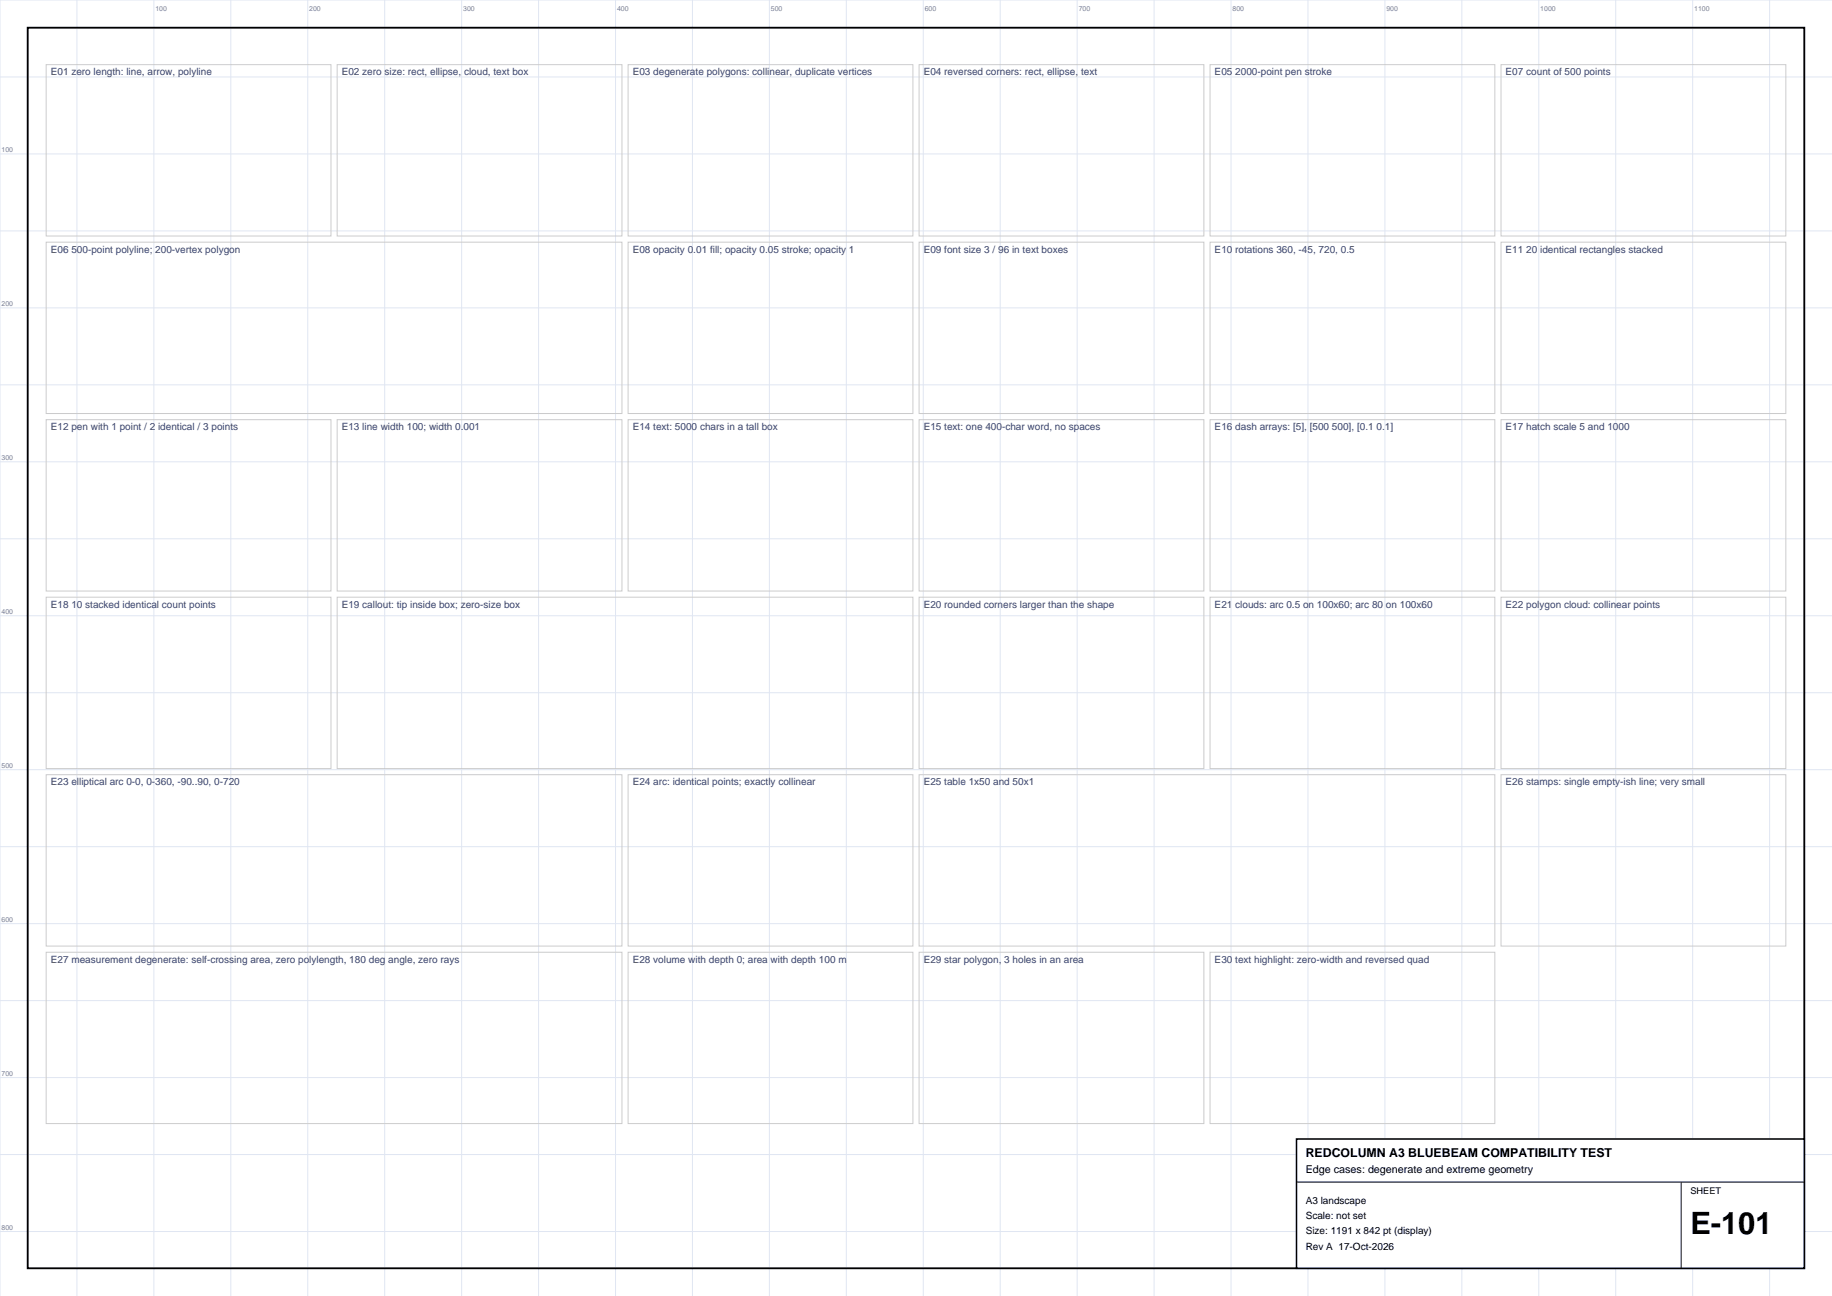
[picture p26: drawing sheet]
<svg xmlns="http://www.w3.org/2000/svg" width="420mm" height="297mm" viewBox="0 0 420 297" stroke-linecap="round" stroke-linejoin="round" font-family="sans-serif">
<defs><g id="words">
<text font-size="7.1" x="387.5" y="282.9">E-101</text>
<text font-size="2.8" x="299.3" y="265.3">REDCOLUMN A3 BLUEBEAM COMPATIBILITY TEST</text>
<text font-size="2.5" x="299.3" y="268.8">Edge cases: degenerate and extreme geometry</text>
<g font-size="2.3" fill="#334073">
<text x="11.6" y="17.3">E01 zero length: line, arrow, polyline</text>
<text x="78.3" y="17.3">E02 zero size: rect, ellipse, cloud, text box</text>
<text x="145.1" y="17.3">E03 degenerate polygons: collinear, duplicate vertices</text>
<text x="211.8" y="17.3">E04 reversed corners: rect, ellipse, text</text>
<text x="278.5" y="17.3">E05 2000-point pen stroke</text>
<text x="345.2" y="17.3">E07 count of 500 points</text>
<text x="11.6" y="58">E06 500-point polyline; 200-vertex polygon</text>
<text x="145.1" y="58">E08 opacity 0.01 fill; opacity 0.05 stroke; opacity 1</text>
<text x="211.8" y="58">E09 font size 3 / 96 in text boxes</text>
<text x="278.5" y="58">E10 rotations 360, -45, 720, 0.5</text>
<text x="345.2" y="58">E11 20 identical rectangles stacked</text>
<text x="11.6" y="98.6">E12 pen with 1 point / 2 identical / 3 points</text>
<text x="78.3" y="98.6">E13 line width 100; width 0.001</text>
<text x="145.1" y="98.6">E14 text: 5000 chars in a tall box</text>
<text x="211.8" y="98.6">E15 text: one 400-char word, no spaces</text>
<text x="278.5" y="98.6">E16 dash arrays: [5], [500 500], [0.1 0.1]</text>
<text x="345.2" y="98.6">E17 hatch scale 5 and 1000</text>
<text x="11.6" y="139.3">E18 10 stacked identical count points</text>
<text x="78.3" y="139.3">E19 callout: tip inside box; zero-size box</text>
<text x="211.8" y="139.3">E20 rounded corners larger than the shape</text>
<text x="278.5" y="139.3">E21 clouds: arc 0.5 on 100x60; arc 80 on 100x60</text>
<text x="345.2" y="139.3">E22 polygon cloud: collinear points</text>
<text x="11.6" y="180">E23 elliptical arc 0-0, 0-360, -90..90, 0-720</text>
<text x="145.1" y="180">E24 arc: identical points; exactly collinear</text>
<text x="211.8" y="180">E25 table 1x50 and 50x1</text>
<text x="345.2" y="180">E26 stamps: single empty-ish line; very small</text>
<text x="11.6" y="220.7">E27 measurement degenerate: self-crossing area, zero polylength, 180 deg angle, zero rays</text>
<text x="145.1" y="220.7">E28 volume with depth 0; area with depth 100 m</text>
<text x="211.8" y="220.7">E29 star polygon, 3 holes in an area</text>
<text x="278.5" y="220.7">E30 text highlight: zero-width and reversed quad</text>
</g>
<g font-size="2.3">
<text x="299.3" y="275.8">A3 landscape</text>
<text x="299.3" y="279.4">Scale: not set</text>
<text x="299.3" y="282.9">Size: 1191 x 842 pt (display)</text>
<text x="299.3" y="286.4">Rev A 17-Oct-2026</text>
</g>
<text font-size="2.1" x="387.5" y="273.7">SHEET</text>
<g font-size="1.6" fill="#738099">
<text x="35.6" y="2.5">100</text>
<text x="70.9" y="2.5">200</text>
<text x="106.2" y="2.5">300</text>
<text x="141.5" y="2.5">400</text>
<text x="176.7" y="2.5">500</text>
<text x="212" y="2.5">600</text>
<text x="247.3" y="2.5">700</text>
<text x="282.6" y="2.5">800</text>
<text x="317.9" y="2.5">900</text>
<text x="353.1" y="2.5">1000</text>
<text x="388.4" y="2.5">1100</text>
<text x=".4" y="34.9">100</text>
<text x=".4" y="70.2">200</text>
<text x=".4" y="105.5">300</text>
<text x=".4" y="140.8">400</text>
<text x=".4" y="176">500</text>
<text x=".4" y="211.3">600</text>
<text x=".4" y="246.6">700</text>
<text x=".4" y="281.9">800</text>
</g>
</g></defs>
<g fill="none" stroke="#e0e6f2" stroke-width=".23">
<path d="M0 17.6h420M17.6 0v297M35.3 0v297M52.9 0v297M70.6 0v297M88.2 0v297M105.8 0v297M123.5 0v297M141.1 0v297M158.7 0v297M176.4 0v297M194 0v297"/>
<path d="M211.7 0v297M229.3 0v297M246.9 0v297M264.6 0v297M282.2 0v297M299.9 0v297M317.5 0v297M335.1 0v297M352.8 0v297M370.4 0v297M388.1 0v297M405.7 0v297"/>
<path d="M420 0h-420v297M0 35.3h420M0 52.9h420M0 70.6h420M0 88.2h420M0 105.8h420M0 123.5h420M0 141.1h420M0 158.7h420M0 176.4h420M0 194h420M0 211.7h420"/>
<path d="M0 229.3h420M0 246.9h420M0 264.6h420M0 282.2h420"/>
</g>
<path d="M6.3 6.3h407.3v284.4h-407.3z" fill="none" stroke="#000" stroke-width=".42"/>
<g fill="none" stroke="#ccc" stroke-width=".23">
<path d="M10.6 14.8h65.3v39.3h-65.3zM77.3 14.8h65.3v39.3h-65.3zM144 14.8h65.3v39.3h-65.3zM210.7 14.8h65.3v39.3h-65.3zM277.4 14.8h65.3v39.3h-65.3zM344.1 14.8h65.3v39.3h-65.3zM10.6 55.5h132v39.3h-132zM144 55.5h65.3v39.3h-65.3zM210.7 55.5h65.3v39.3h-65.3zM277.4 55.5h65.3v39.3h-65.3zM344.1 55.5h65.3v39.3h-65.3zM10.6 96.2h65.3v39.2h-65.3z"/>
<path d="M77.3 96.2h65.3v39.2h-65.3zM144 96.2h65.3v39.2h-65.3zM210.7 96.2h65.3v39.2h-65.3zM277.4 96.2h65.3v39.2h-65.3zM344.1 96.2h65.3v39.2h-65.3zM10.6 136.9h65.3v39.2h-65.3zM77.3 136.9h132v39.2h-132zM210.7 136.9h65.3v39.2h-65.3zM277.4 136.9h65.3v39.2h-65.3zM344.1 136.9h65.3v39.2h-65.3zM10.6 177.5h132v39.3h-132zM144 177.5h65.3v39.3h-65.3z"/>
<path d="M210.7 177.5h132v39.3h-132zM344.1 177.5h65.3v39.3h-65.3zM10.6 218.2h132v39.3h-132zM144 218.2h65.3v39.3h-65.3zM210.7 218.2h65.3v39.3h-65.3zM277.4 218.2h65.3v39.3h-65.3z"/>
</g>
<path d="M297.2 261h116.4v29.7h-116.4z" fill="#fff" stroke="#000" stroke-width=".35"/>
<path d="M297.2 270.9h116.4M385.4 270.9v19.8" fill="none" stroke="#000" stroke-width=".23"/>
<use href="#words"/>
</svg>
